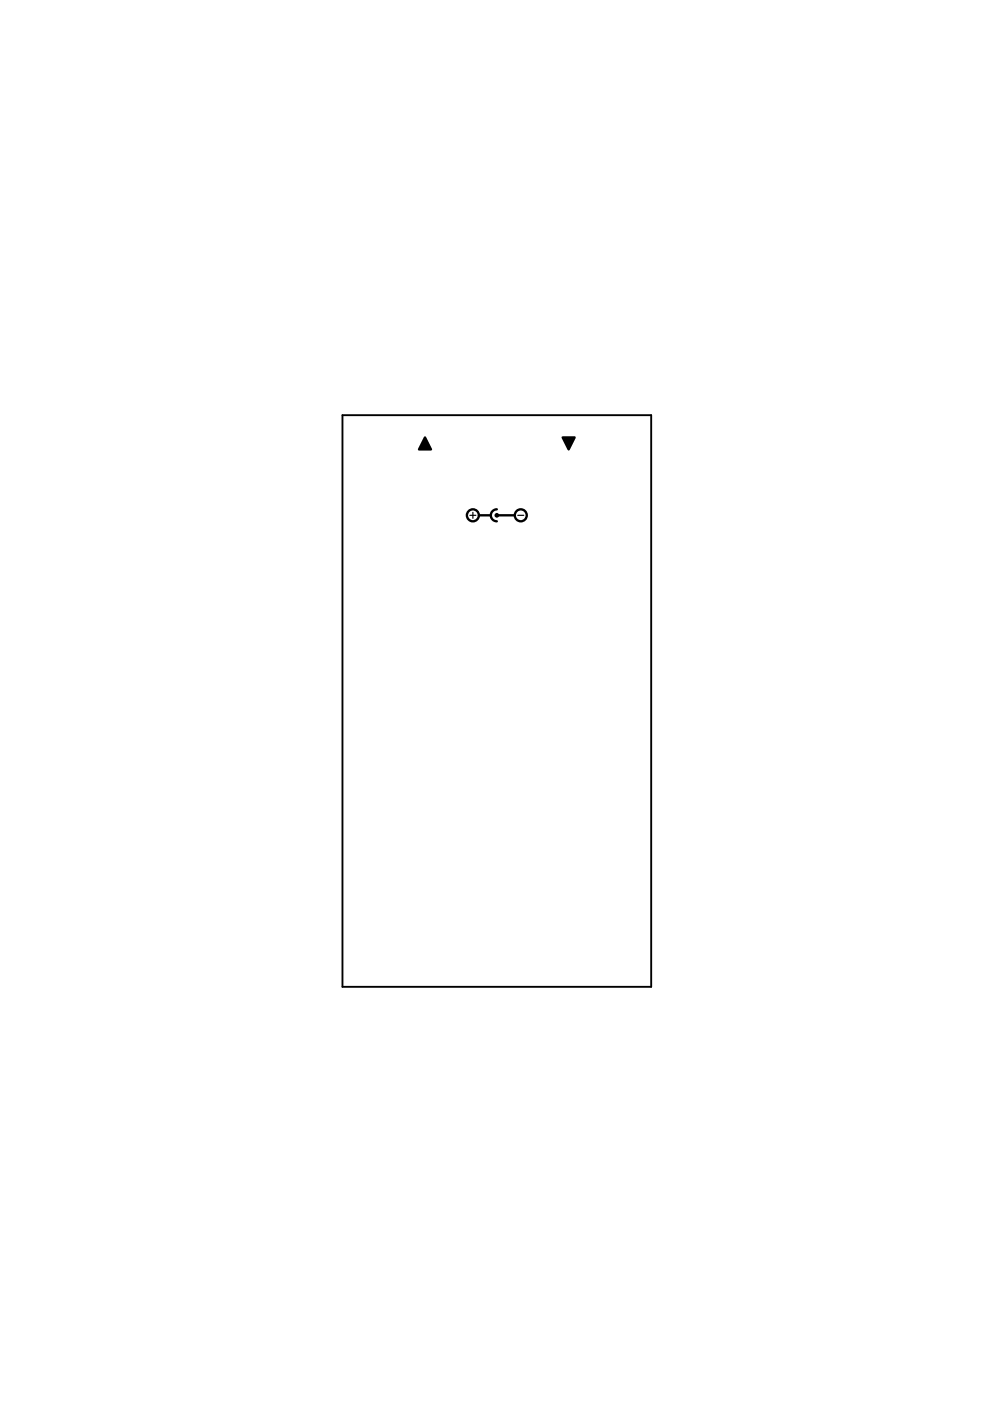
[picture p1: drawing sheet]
<svg xmlns="http://www.w3.org/2000/svg" width="210mm" height="297mm" viewBox="0 0 210 297" stroke-linecap="round" stroke-linejoin="round" font-family="sans-serif">
<g fill="none" stroke="#000" stroke-width=".5">
<path d="M101.6 109.3h2.5M105.4 108a1.27 1.27 0 0 0-1.3 1.3 1.27 1.27 0 0 0 1.3 1.2M105.4 109.3h3.8"/>
<circle cx="100.3" cy="109.3" r="1.27"/>
<circle cx="105.4" cy="109.3" r=".25"/>
<circle cx="110.5" cy="109.3" r="1.27"/>
</g>
<path d="M72.7 88h65.5v121.2h-65.5z" fill="none" stroke="#000" stroke-width=".4"/>
<path d="M99.7 109.3h1.3M100.3 108.6v1.3M109.9 109.3h1.2" fill="none" stroke="#000" stroke-width=".25"/>
<path d="M90.2 92.7l1.2 2.6h-2.5zM119.4 92.7h2.5l-1.3 2.6z" fill="#000" stroke="#000" stroke-width=".5"/>
</svg>
